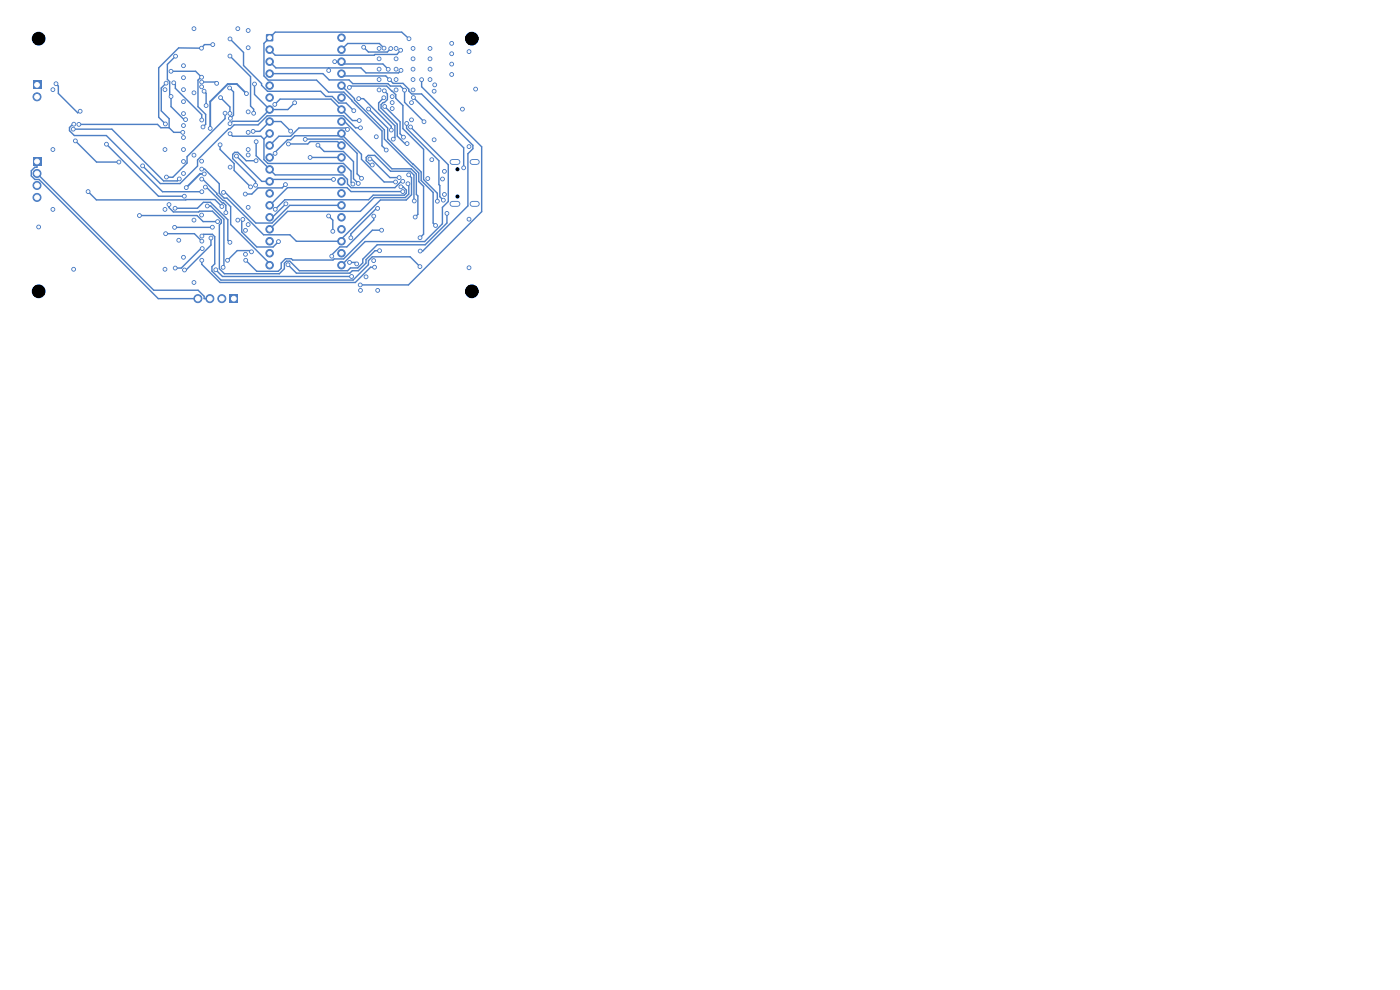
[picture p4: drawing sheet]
<svg xmlns="http://www.w3.org/2000/svg" width="297mm" height="210mm" viewBox="0 0 297 210" stroke-linecap="round" stroke-linejoin="round" font-family="sans-serif">
<path d="M7 17.2h1.7v1.7h-1.7z" fill="#4d7fc4"/>
<circle cx="7.8" cy="20.5" r=".85" fill="#4d7fc4" stroke="#4d7fc4" stroke-width=".21"/>
<path d="M56.5 7.3h1.4v1.4h-1.4z" fill="#4d7fc4"/>
<g fill="#4d7fc4" stroke="#4d7fc4" stroke-width=".21">
<circle cx="57.2" cy="10.5" r=".8"/>
<circle cx="57.2" cy="13.1" r=".8"/>
<circle cx="57.2" cy="15.6" r=".8"/>
<circle cx="57.2" cy="18.2" r=".8"/>
<circle cx="57.2" cy="20.7" r=".8"/>
<circle cx="57.2" cy="23.2" r=".8"/>
<circle cx="57.2" cy="25.8" r=".8"/>
<circle cx="57.2" cy="28.3" r=".8"/>
<circle cx="57.2" cy="30.9" r=".8"/>
<circle cx="57.2" cy="33.4" r=".8"/>
<circle cx="57.2" cy="35.9" r=".8"/>
<circle cx="57.2" cy="38.5" r=".8"/>
<circle cx="57.2" cy="41" r=".8"/>
<circle cx="57.2" cy="43.6" r=".8"/>
<circle cx="57.2" cy="46.1" r=".8"/>
<circle cx="57.2" cy="48.6" r=".8"/>
<circle cx="57.2" cy="51.2" r=".8"/>
<circle cx="57.2" cy="53.7" r=".8"/>
<circle cx="57.2" cy="56.3" r=".8"/>
<circle cx="72.4" cy="56.3" r=".8"/>
<circle cx="72.4" cy="53.7" r=".8"/>
<circle cx="72.4" cy="51.2" r=".8"/>
<circle cx="72.4" cy="48.6" r=".8"/>
<circle cx="72.4" cy="46.1" r=".8"/>
<circle cx="72.4" cy="43.6" r=".8"/>
<circle cx="72.4" cy="41" r=".8"/>
<circle cx="72.4" cy="38.5" r=".8"/>
<circle cx="72.4" cy="35.9" r=".8"/>
<circle cx="72.4" cy="33.4" r=".8"/>
<circle cx="72.4" cy="30.9" r=".8"/>
<circle cx="72.4" cy="28.3" r=".8"/>
<circle cx="72.4" cy="25.8" r=".8"/>
<circle cx="72.4" cy="23.2" r=".8"/>
<circle cx="72.4" cy="20.7" r=".8"/>
<circle cx="72.4" cy="18.2" r=".8"/>
<circle cx="72.4" cy="15.6" r=".8"/>
<circle cx="72.4" cy="13.1" r=".8"/>
<circle cx="72.4" cy="10.5" r=".8"/>
<circle cx="72.4" cy="8" r=".8"/>
</g>
<path d="M7 33.4h1.7v1.7h-1.7z" fill="#4d7fc4"/>
<g fill="#4d7fc4" stroke="#4d7fc4" stroke-width=".21">
<circle cx="7.8" cy="36.8" r=".85"/>
<circle cx="7.8" cy="39.3" r=".85"/>
<circle cx="7.8" cy="41.9" r=".85"/>
</g>
<path d="M96 34.4h1M100.2 34.4h1M96 43.2h1M100.2 43.2h1" fill="none" stroke="#4d7fc4" stroke-width="1.3"/>
<path d="M48.8 62.5h1.7v1.7h-1.7z" fill="#4d7fc4"/>
<g fill="#4d7fc4" stroke="#4d7fc4" stroke-width=".21">
<circle cx="44.5" cy="63.3" r=".85"/>
<circle cx="42" cy="63.3" r=".85"/>
<circle cx="47.1" cy="63.3" r=".85"/>
<circle cx="39.5" cy="39.8" r=".4"/>
<circle cx="44.6" cy="27.2" r=".4"/>
<circle cx="52.3" cy="19.9" r=".4"/>
<circle cx="43.3" cy="36.9" r=".4"/>
<circle cx="52.6" cy="31.7" r=".4"/>
<circle cx="91.2" cy="14.7" r=".4"/>
<circle cx="8.2" cy="48.2" r=".4"/>
<circle cx="83.2" cy="20.5" r=".4"/>
<circle cx="94.3" cy="36.3" r=".4"/>
<circle cx="87.6" cy="19.1" r=".4"/>
<circle cx="87.3" cy="21.8" r=".4"/>
<circle cx="100.9" cy="18.9" r=".4"/>
<circle cx="52.6" cy="47.6" r=".4"/>
<circle cx="52.7" cy="10.1" r=".4"/>
<circle cx="99.5" cy="56.8" r=".4"/>
<circle cx="80.4" cy="14.7" r=".4"/>
<circle cx="95.8" cy="9.2" r=".4"/>
<circle cx="87.6" cy="10.3" r=".4"/>
<circle cx="91.2" cy="16.9" r=".4"/>
<circle cx="50.4" cy="46.7" r=".4"/>
<circle cx="95.8" cy="11.4" r=".4"/>
<circle cx="92.1" cy="29.6" r=".4"/>
<circle cx="80.4" cy="19.1" r=".4"/>
<circle cx="92.2" cy="18" r=".4"/>
<circle cx="77.7" cy="58.7" r=".4"/>
<circle cx="94.3" cy="41.3" r=".4"/>
<circle cx="79.3" cy="55.3" r=".4"/>
<circle cx="91.2" cy="12.5" r=".4"/>
<circle cx="87.6" cy="12.5" r=".4"/>
<circle cx="95.8" cy="13.6" r=".4"/>
<circle cx="80.4" cy="16.9" r=".4"/>
<circle cx="84" cy="14.7" r=".4"/>
<circle cx="80.4" cy="12.5" r=".4"/>
<circle cx="84" cy="12.5" r=".4"/>
<circle cx="87.6" cy="16.9" r=".4"/>
<circle cx="84" cy="19.1" r=".4"/>
<circle cx="80.4" cy="10.3" r=".4"/>
<circle cx="50.4" cy="6.1" r=".4"/>
<circle cx="91.2" cy="10.3" r=".4"/>
<circle cx="84" cy="10.3" r=".4"/>
<circle cx="84" cy="16.9" r=".4"/>
<circle cx="41.1" cy="6.1" r=".4"/>
<circle cx="76.5" cy="61.6" r=".4"/>
<circle cx="87.6" cy="14.7" r=".4"/>
<circle cx="95.8" cy="15.8" r=".4"/>
<circle cx="99.5" cy="31.1" r=".4"/>
<circle cx="59.1" cy="51.3" r=".4"/>
<circle cx="65.8" cy="33.4" r=".4"/>
<circle cx="79" cy="35" r=".4"/>
<circle cx="51.5" cy="46.5" r=".4"/>
<circle cx="87.9" cy="42.6" r=".4"/>
<circle cx="84.7" cy="37.7" r=".4"/>
<circle cx="61.2" cy="30.5" r=".4"/>
<circle cx="60.6" cy="39.2" r=".4"/>
<circle cx="78.5" cy="33.7" r=".4"/>
<circle cx="52" cy="41.2" r=".4"/>
<circle cx="86.8" cy="8.2" r=".4"/>
<circle cx="81.9" cy="31.8" r=".4"/>
<circle cx="85" cy="10.7" r=".4"/>
<circle cx="98.4" cy="35.6" r=".4"/>
<circle cx="87.7" cy="20.7" r=".4"/>
<circle cx="85.1" cy="14.9" r=".4"/>
<circle cx="69.7" cy="15" r=".4"/>
<circle cx="85.8" cy="19.1" r=".4"/>
<circle cx="89.9" cy="25.8" r=".4"/>
<circle cx="75.7" cy="56" r=".4"/>
<circle cx="69.7" cy="45.8" r=".4"/>
<circle cx="70.6" cy="49.1" r=".4"/>
<circle cx="74.1" cy="55.7" r=".4"/>
<circle cx="58.4" cy="32.5" r=".4"/>
<circle cx="83.9" cy="38.6" r=".4"/>
<circle cx="88.1" cy="46" r=".4"/>
<circle cx="92.4" cy="47.8" r=".4"/>
<circle cx="58.3" cy="22.2" r=".4"/>
<circle cx="76.2" cy="25.6" r=".4"/>
<circle cx="78.2" cy="23.1" r=".4"/>
<circle cx="74.1" cy="18.6" r=".4"/>
<circle cx="92.8" cy="42.7" r=".4"/>
<circle cx="89.1" cy="50.4" r=".4"/>
<circle cx="82.9" cy="10.3" r=".4"/>
<circle cx="77.2" cy="10" r=".4"/>
<circle cx="89.1" cy="53.3" r=".4"/>
<circle cx="82.6" cy="16.9" r=".4"/>
<circle cx="82.4" cy="14.7" r=".4"/>
<circle cx="71" cy="13.1" r=".4"/>
<circle cx="81.5" cy="10.2" r=".4"/>
<circle cx="81.4" cy="20.7" r=".4"/>
<circle cx="83.4" cy="29.5" r=".4"/>
<circle cx="81" cy="48.8" r=".4"/>
<circle cx="52.1" cy="55.2" r=".4"/>
<circle cx="86.7" cy="37.1" r=".4"/>
<circle cx="42.8" cy="35.9" r=".4"/>
<circle cx="58.4" cy="44.4" r=".4"/>
<circle cx="48.8" cy="24.1" r=".4"/>
<circle cx="46.8" cy="20.7" r=".4"/>
<circle cx="46.7" cy="30.7" r=".4"/>
<circle cx="53.2" cy="39.6" r=".4"/>
<circle cx="85" cy="39.6" r=".4"/>
<circle cx="53.8" cy="24" r=".4"/>
<circle cx="48.8" cy="11.9" r=".4"/>
<circle cx="54.2" cy="39.3" r=".4"/>
<circle cx="54.3" cy="34.1" r=".4"/>
<circle cx="85.4" cy="40.6" r=".4"/>
<circle cx="85.4" cy="38.5" r=".4"/>
<circle cx="54.3" cy="30.1" r=".4"/>
<circle cx="48.7" cy="18.7" r=".4"/>
<circle cx="48.9" cy="25.1" r=".4"/>
<circle cx="64.8" cy="29.6" r=".4"/>
<circle cx="61.7" cy="27.8" r=".4"/>
<circle cx="76.7" cy="37.8" r=".4"/>
<circle cx="53.7" cy="27.9" r=".4"/>
<circle cx="67.4" cy="30.8" r=".4"/>
<circle cx="76" cy="38.9" r=".4"/>
<circle cx="48.8" cy="26.2" r=".4"/>
<circle cx="54" cy="17.8" r=".4"/>
<circle cx="62.5" cy="21.8" r=".4"/>
<circle cx="74.9" cy="39" r=".4"/>
<circle cx="48.8" cy="28.4" r=".4"/>
<circle cx="73.7" cy="27.5" r=".4"/>
<circle cx="70.8" cy="38.1" r=".4"/>
<circle cx="50.2" cy="33.1" r=".4"/>
<circle cx="35.3" cy="37.6" r=".4"/>
<circle cx="47.7" cy="24" r=".4"/>
<circle cx="76.1" cy="20.9" r=".4"/>
<circle cx="83" cy="27.6" r=".4"/>
<circle cx="48.8" cy="8.3" r=".4"/>
<circle cx="75.1" cy="23.5" r=".4"/>
<circle cx="38.9" cy="31.7" r=".4"/>
<circle cx="42.8" cy="45.6" r=".4"/>
<circle cx="52.6" cy="28.1" r=".4"/>
<circle cx="38.9" cy="54.6" r=".4"/>
<circle cx="52.1" cy="48.9" r=".4"/>
<circle cx="79.8" cy="29" r=".4"/>
<circle cx="99.5" cy="10.9" r=".4"/>
<circle cx="41.2" cy="19.7" r=".4"/>
<circle cx="52.1" cy="53.9" r=".4"/>
<circle cx="87.3" cy="25.4" r=".4"/>
<circle cx="80.1" cy="61.6" r=".4"/>
<circle cx="38.9" cy="34.3" r=".4"/>
<circle cx="37.9" cy="51" r=".4"/>
<circle cx="11.2" cy="31.7" r=".4"/>
<circle cx="98.1" cy="23.2" r=".4"/>
<circle cx="52.7" cy="44" r=".4"/>
<circle cx="42.8" cy="34.2" r=".4"/>
<circle cx="99.5" cy="46.5" r=".4"/>
<circle cx="38.9" cy="16.5" r=".4"/>
<circle cx="41.1" cy="32.9" r=".4"/>
<circle cx="91.6" cy="33.9" r=".4"/>
<circle cx="38.9" cy="24.1" r=".4"/>
<circle cx="41.1" cy="46.7" r=".4"/>
<circle cx="38.9" cy="29.2" r=".4"/>
<circle cx="41.2" cy="59.9" r=".4"/>
<circle cx="38.9" cy="21.6" r=".4"/>
<circle cx="11.2" cy="44.4" r=".4"/>
<circle cx="35" cy="19" r=".4"/>
<circle cx="35" cy="44.4" r=".4"/>
<circle cx="90.8" cy="37.9" r=".4"/>
<circle cx="38.9" cy="19" r=".4"/>
<circle cx="83.2" cy="21.8" r=".4"/>
<circle cx="92.1" cy="19.3" r=".4"/>
<circle cx="93.9" cy="38" r=".4"/>
<circle cx="48.8" cy="35.5" r=".4"/>
<circle cx="38.9" cy="26.6" r=".4"/>
<circle cx="52.7" cy="6.5" r=".4"/>
<circle cx="38.9" cy="36.8" r=".4"/>
<circle cx="15.6" cy="57.1" r=".4"/>
<circle cx="83.2" cy="23" r=".4"/>
<circle cx="42.8" cy="18.4" r=".4"/>
<circle cx="35" cy="31.7" r=".4"/>
<circle cx="38.9" cy="13.9" r=".4"/>
<circle cx="11.2" cy="19" r=".4"/>
<circle cx="52.7" cy="32.9" r=".4"/>
<circle cx="35" cy="57.1" r=".4"/>
<circle cx="52.6" cy="23.7" r=".4"/>
<circle cx="60.7" cy="43.2" r=".4"/>
<circle cx="85.6" cy="29.1" r=".4"/>
<circle cx="42.8" cy="38" r=".4"/>
<circle cx="80.5" cy="53.2" r=".4"/>
<circle cx="81.6" cy="22.6" r=".4"/>
<circle cx="61.1" cy="56.2" r=".4"/>
<circle cx="30.3" cy="35.2" r=".4"/>
<circle cx="76.5" cy="27.1" r=".4"/>
<circle cx="48.3" cy="55.2" r=".4"/>
<circle cx="89.4" cy="16.9" r=".4"/>
<circle cx="76.4" cy="60.4" r=".4"/>
<circle cx="53.4" cy="53.4" r=".4"/>
<circle cx="86.5" cy="39" r=".4"/>
<circle cx="39.1" cy="41.6" r=".4"/>
<circle cx="22.6" cy="30.6" r=".4"/>
<circle cx="42.8" cy="40.7" r=".4"/>
<circle cx="15.7" cy="26.3" r=".4"/>
<circle cx="38" cy="38" r=".4"/>
<circle cx="15.5" cy="27.4" r=".4"/>
<circle cx="25.2" cy="34.4" r=".4"/>
<circle cx="16" cy="29.9" r=".4"/>
<circle cx="39.1" cy="57.3" r=".4"/>
<circle cx="44.8" cy="50.5" r=".4"/>
<circle cx="35.1" cy="49.6" r=".4"/>
<circle cx="42.8" cy="51.2" r=".4"/>
<circle cx="42.7" cy="10.2" r=".4"/>
<circle cx="35.1" cy="26.3" r=".4"/>
<circle cx="45.1" cy="9.5" r=".4"/>
<circle cx="43.3" cy="19.3" r=".4"/>
<circle cx="43.7" cy="22.4" r=".4"/>
<circle cx="36.3" cy="20.5" r=".4"/>
<circle cx="39.4" cy="25.4" r=".4"/>
<circle cx="37.2" cy="11.9" r=".4"/>
<circle cx="36.9" cy="17.6" r=".4"/>
<circle cx="42.8" cy="25.5" r=".4"/>
<circle cx="43.1" cy="26.9" r=".4"/>
<circle cx="42.8" cy="16.4" r=".4"/>
<circle cx="36.3" cy="15.1" r=".4"/>
<circle cx="35.2" cy="17.6" r=".4"/>
<circle cx="38.8" cy="28.1" r=".4"/>
<circle cx="16.7" cy="26.4" r=".4"/>
<circle cx="46" cy="17.7" r=".4"/>
<circle cx="17" cy="23.6" r=".4"/>
<circle cx="42.8" cy="17.4" r=".4"/>
<circle cx="11.9" cy="17.8" r=".4"/>
<circle cx="86.3" cy="26.2" r=".4"/>
<circle cx="94.1" cy="42.5" r=".4"/>
<circle cx="35.9" cy="43.4" r=".4"/>
<circle cx="94.8" cy="45.3" r=".4"/>
<circle cx="48.8" cy="51.4" r=".4"/>
<circle cx="37.1" cy="44.2" r=".4"/>
<circle cx="42.9" cy="52.7" r=".4"/>
<circle cx="37.2" cy="56.9" r=".4"/>
<circle cx="47.1" cy="43.8" r=".4"/>
<circle cx="18.7" cy="40.6" r=".4"/>
<circle cx="46.2" cy="47" r=".4"/>
<circle cx="29.6" cy="45.7" r=".4"/>
<circle cx="79.5" cy="56.7" r=".4"/>
<circle cx="81.5" cy="19.3" r=".4"/>
<circle cx="42.8" cy="55.2" r=".4"/>
<circle cx="86.4" cy="30.5" r=".4"/>
<circle cx="43.6" cy="39.7" r=".4"/>
<circle cx="47.9" cy="45.1" r=".4"/>
<circle cx="87.1" cy="26.9" r=".4"/>
<circle cx="37" cy="48.2" r=".4"/>
<circle cx="47.4" cy="40.8" r=".4"/>
<circle cx="45.1" cy="48.2" r=".4"/>
<circle cx="42.8" cy="50.1" r=".4"/>
<circle cx="89.1" cy="56.6" r=".4"/>
<circle cx="70.4" cy="54.4" r=".4"/>
<circle cx="79.3" cy="45.8" r=".4"/>
<circle cx="45.8" cy="57.2" r=".4"/>
<circle cx="74.6" cy="58.7" r=".4"/>
<circle cx="80.1" cy="44.2" r=".4"/>
<circle cx="74.4" cy="50.4" r=".4"/>
<circle cx="44" cy="43.7" r=".4"/>
<circle cx="47.3" cy="56.7" r=".4"/>
</g>
<path d="M52.3 19.9l-2.1-2.1h-1.9l-3.7 3.7v5.7M43.3 36.9h-.9l-2.9 2.9" fill="none" stroke="#4d7fc4" stroke-width=".4"/>
<g fill="none" stroke="#4d7fc4" stroke-width=".3">
<path d="M11.9 17.8l.5 .5v1.5l4.1 4.1 .5-.3M35.2 17.6l-1 1.1v4.8l1.7 1.7v1.9M36.3 15.1h5.2l1.3 1.3-.8 .6v5.6l1.6 1.7v2.1l-.5 .5M36.3 15.1h.1M36.9 17.6l.3 .3M37.2 17.9h.1M37.2 17.9v.8l5.6 5.6v1.2M37.2 11.9l-1.7 1.8v3.1l.5 .5v2.9l.3 .3v2.1l2.7 2.8h.4M42.8 17.4h2.9l.3 .3M43.3 19.3l.4 .5v2.6M45.1 9.5h-1.7l-.7 .7h-4.8l-4.2 4.2v10.5l1.4 1.4M48.7 18.7l.8 .8v4.9l-.6 .7"/>
<path d="M48.8 11.9l4.4 4.4v6.2l.6 .7v.8M48.8 8.3l2.9 2.8v2.8l3.8 3.8v.4l1.3 1.3h11.2l1.1 1.1h1.4l1.4 1.4h1.5l1.7 1.6M54 17.8v2.2l3.2 3.2M57.2 10.5l1.2 1.2h21l.2-.2h4.6l.8-.8M57.2 13.1l1.3 1.3h18.1l1 1.1h6.9l.6-.6M57.2 15.6h11.3l1.3 1.4h4.3l.7 .7h7.5l.5 .6h2.2l.8 .8v2.6l4.1 4.1M69.7 14.4v.6M71 13.1h1.4l.5 .5h8.3l1.2 1.1M72.4 18.2l2.8 2.7v.3l6.4 6.4v1.9l7.2 7.2v1.8l1.1 1v10.2l-.8 .7M72.4 15.6l.5 .5h8.9l1.6 1.6h2.1l1.2 1.2v.4l.7 .6h2l10.9 10.9v.7l-1 1.1v11.1l-9.6 9.6h-.6M74.1 18.6l.3-.3h7.6l2 1.8v.8l1.5 1.5v4.9l4.4 4.4v6.4l2.9 2.9v1.7M77.2 10l1 1h4l.7-.7"/>
<path d="M81.5 10.2l-1-1h-6.7l-1.4 1.3M81.5 19.3l.7 .6v1.2l-1.4 1.1v.7l3.5 3.5v2.5l1.6 1.6h.5M86.8 8.2l-1.6-1.4h-26.8l-2.4 2.4v6.9l.9 .9h10.3l2.5 2.5h3.2l8.1 8.3v3.1l.9 .9M89.4 16.9v1.5l12.8 12.7v13.8l-15.6 15.5h-10.2M7.9 34.3v1.2h-.5l-.8 .7v1.1l.8 .8h.9l25.3 25.3h8.4M7.9 36.8l24.7 24.8h9.4l1.3 1.2v.6h1.2M15.5 27.4h8.2l11 11h2.9l.4-.4M15.7 26.3h-.3l-.7 .7v.7l1.1 1.1h6.8l11.9 11.9h8.3M16 29.9l4.5 4.5h4.7M16.7 26.4h16.7l.7 .7h1.8M22.6 30.6l11 11h5.5M25.2 34.4h.1"/>
<path d="M35.9 27.1l1 1h1.9M42.8 35.9h.6l3.1 3.1v2l1 1h.6l7.8 7.8h5.6l1.4 1.4h9.5v-.5l8.3-8.3h5.5l1.1-1.1v-3.6l-.6-.6M42.8 38h.2l3 3v.2l1.3 1.3h.3l1.3 1.3v3.8l8.3 8.3v.4M43.6 39.7h.2l3.3 3.3h.3l.5 .5v1.6M46.7 30.7v1l3 3v1.5l3.5 3.4M46.8 20.7l2 2v1.4M47.7 24v1.2l-8 8v1.4l-3.1 3h-1.3M48.8 28.4l.5 .5h6.1l.6 .6M50.2 33.1l5.3 5.4h1.7l.4-.4h13.2M54.3 34.1h-2.1l-1.8-1.8h-.6l-.4 .5v.8l4.8 4.9v.8M54.3 34.1h.1M54.3 30.1v2.9l4.1 4.1h14.4l.9 1v.9l.8 .8h9.3l1.3-1.3h.3"/>
<path d="M56 29.5v4.3l.8 .9h16.1l1.6 1.6v2.4l.4 .3M57.2 23.2l-2.5 2.5h-5.4l-.5 .5M57.2 35.9h.1M57.2 28.3l-1.2 1.2M58.3 22.2l1.1-1.2h10.8l4.6 4.6h1.4M58.4 32.5v-.2l2.6-2.6h.7l.8-.9h10.3l3.9 3.9v1.1l4.8 4.8h2.4M60.6 39.2l-.7 .7h-5.2l-1.3 1.3h-1.4M61.2 30.5h4.1l.5-.5h5.8l.8 .9M61.7 27.8l-2.1-2h-2.4l-2.1 2.1h-1.4M62.5 21.8l-1.4 1.4h-3.9M64.8 29.6l7.9-.1 3.1 3v4.4l.9 .9M65.8 33.4h6.6"/>
<path d="M67.4 30.8l1.4 1.3h4l2.2 2.2v3.6l1 1M72.4 28.3v.5M72.4 25.8h.7l10 10h4.1l1.1 1.1v4.3l.3 .4v3.9l-.5 .5M73.7 27.5l-.3-.3h-10l-1.7 1.7h-2.5l-2 2M76.1 20.9h1l5.9 5.9v.8M76.5 27.1h-1.1l-2.5-2.5h-16.2l-1.9 1.9h-5.1l-.9 .8h-.3l-6.6 6.6v1.3l-3.7 3.7h-4.2l-3.7-3.7M78.2 23.1l4 4.1v2.3l7.2 7v1.8l2.5 2.5v6.5l.5 .5M78.5 33.7h.3l3.9 4h2M79 35h-.4l-.9-.9v-.7l.4-.4h1.4l3.4 3.3h4.1l.8 .8 .1 5.5M81.4 20.7l-1.1 1.1v1.4l3.5 3.5v2.5l-.4 .3M81.6 22.6l3.3 3.2v2.6l.7 .7M84.7 37.7h.1"/>
<path d="M85 39.6h.5l.7 .7v.7l-.4 .4h-6.6l-1 1h-17.8l-2 2M86.3 26.2l-.1 1 6.9 6.9v5.1l.2 .2v2.3l.8 .8M86.5 39l.2 .2v2l-.7 .7h-6.6l-2.9 2.9h-15.5l-3.8 3.8M87.1 26.9l8 8.1v7.7l-1.2 1.3v3.5l-3.8 3.7h-12.6l-5.1 5.1M87.7 20.7l10.7 10.7v4.2M18.7 40.6l1.8 1.8 25.1-.1 1.5 1.5M29.6 45.7h12.2l1.3 1.3h3.1M35.1 49.6h6.1l1.6 1.6M35.9 43.4v.6l.9 1 8.3-.2 1.9 1.9v.6l-.5 .4v9.3l1.1 1.1h11.7l1-1.1v-1.2l.5-.4h.7l2 2h10.2l.6-.6h1.6l1.1-1v-.8l3-3.1h10.2l4.6-4.6v-2M37 48.2h8M37.1 44.2h4.8l1.3-1.3h1.4l3.7 3.7v4.4l.5 .4M39.1 41.6h.1"/>
<path d="M42.8 55.2v.9l3.9 3.8h28.7l3.2-3.2h.9M42.8 40.7h.1M42.8 50.1l.4-.4h1.9l.5 .5v5.8l-.6 .6v.9l1.9 1.9h28l3.3-3.2v-.9l.8-.8h8l2.1 2.1M42.9 52.7h-.3l-4.1 4.2h-1.3M44 43.7h.7l2.8 2.8v10.1l-.2 .1M44.8 50.5v1.5l-5.3 5.3h-.4M45.1 48.2h-.1M45.8 57.2l1.4 1.5h27.4M47.4 40.8h.4l6.5 6.5h3.4l3.8-3.7h10.9M47.9 45.1h.1M51.5 46.5l-.2 .3v2.4l3.2 3.2h3.4l1.2-1.1M53.4 53.4l-.3-.2h-2.8l-2 2"/>
<path d="M57.2 43.6h.1M60.7 43.2l-2.9 2.9h-.6M69.7 45.8l.9 .9v2.4M74.1 55.7h1.3l.3 .3M79.3 45.8v.9l-5.7 5.7h-1.5l-1.7 1.7v.3M80.1 44.2h-.2l-5.5 5.4v.8M80.5 53.2h-1l-1.8 1.9v.7l-1.7 1.6h-1.3l-.5 .5h-11.3l-1.8-1.7M81 48.8h-2l-6.1 6.1h-2l-.3 .3h-8.5l-.3-.3h-1.2l-.9 .9v1.1l-.7 .6h-4.5l-2.4-2.3M85.4 40.6h-10.9l-.9-.8h-12.6l-3.8 3.8"/>
</g>
<g fill="#fff" stroke="#fff" stroke-width=".21">
<circle cx="39.5" cy="39.8" r=".2"/>
<circle cx="44.6" cy="27.2" r=".2"/>
<circle cx="52.3" cy="19.9" r=".2"/>
<circle cx="43.3" cy="36.9" r=".2"/>
<circle cx="52.6" cy="31.7" r=".2"/>
<circle cx="91.2" cy="14.7" r=".2"/>
<circle cx="8.2" cy="48.2" r=".2"/>
<circle cx="83.2" cy="20.5" r=".2"/>
<circle cx="94.3" cy="36.4" r=".2"/>
<circle cx="87.6" cy="19.1" r=".2"/>
<circle cx="87.3" cy="21.8" r=".2"/>
<circle cx="100.9" cy="18.9" r=".2"/>
<circle cx="52.6" cy="47.6" r=".2"/>
<circle cx="52.6" cy="10.1" r=".2"/>
<circle cx="99.5" cy="56.8" r=".2"/>
<circle cx="80.4" cy="14.7" r=".2"/>
<circle cx="95.8" cy="9.2" r=".2"/>
<circle cx="87.6" cy="10.3" r=".2"/>
<circle cx="91.2" cy="16.9" r=".2"/>
<circle cx="50.5" cy="46.7" r=".2"/>
<circle cx="95.8" cy="11.4" r=".2"/>
<circle cx="92.1" cy="29.7" r=".2"/>
<circle cx="80.4" cy="19.1" r=".2"/>
<circle cx="92.2" cy="18" r=".2"/>
<circle cx="77.6" cy="58.7" r=".2"/>
<circle cx="94.3" cy="41.2" r=".2"/>
<circle cx="79.3" cy="55.3" r=".2"/>
<circle cx="91.2" cy="12.5" r=".2"/>
<circle cx="87.6" cy="12.5" r=".2"/>
<circle cx="95.8" cy="13.6" r=".2"/>
<circle cx="80.4" cy="16.9" r=".2"/>
<circle cx="84" cy="14.7" r=".2"/>
<circle cx="80.4" cy="12.5" r=".2"/>
<circle cx="84" cy="12.5" r=".2"/>
<circle cx="87.6" cy="16.9" r=".2"/>
<circle cx="84" cy="19.1" r=".2"/>
<circle cx="80.4" cy="10.3" r=".2"/>
<circle cx="50.5" cy="6.1" r=".2"/>
<circle cx="91.2" cy="10.3" r=".2"/>
<circle cx="84" cy="10.3" r=".2"/>
<circle cx="84" cy="16.9" r=".2"/>
<circle cx="41.1" cy="6.1" r=".2"/>
<circle cx="76.5" cy="61.6" r=".2"/>
<circle cx="87.6" cy="14.7" r=".2"/>
<circle cx="95.8" cy="15.8" r=".2"/>
<circle cx="99.5" cy="31.1" r=".2"/>
<circle cx="59.1" cy="51.3" r=".2"/>
<circle cx="65.8" cy="33.4" r=".2"/>
<circle cx="79" cy="35" r=".2"/>
<circle cx="51.5" cy="46.5" r=".2"/>
<circle cx="87.9" cy="42.6" r=".2"/>
<circle cx="84.7" cy="37.7" r=".2"/>
<circle cx="61.2" cy="30.5" r=".2"/>
<circle cx="60.6" cy="39.2" r=".2"/>
<circle cx="78.5" cy="33.7" r=".2"/>
<circle cx="52" cy="41.2" r=".2"/>
<circle cx="86.8" cy="8.2" r=".2"/>
<circle cx="81.9" cy="31.8" r=".2"/>
<circle cx="85" cy="10.7" r=".2"/>
<circle cx="98.4" cy="35.6" r=".2"/>
<circle cx="87.7" cy="20.7" r=".2"/>
<circle cx="85.1" cy="14.9" r=".2"/>
<circle cx="69.7" cy="15" r=".2"/>
<circle cx="85.8" cy="19.1" r=".2"/>
<circle cx="89.9" cy="25.8" r=".2"/>
<circle cx="75.7" cy="56" r=".2"/>
<circle cx="69.7" cy="45.8" r=".2"/>
<circle cx="70.6" cy="49.1" r=".2"/>
<circle cx="74.1" cy="55.7" r=".2"/>
<circle cx="58.4" cy="32.5" r=".2"/>
<circle cx="83.9" cy="38.6" r=".2"/>
<circle cx="88.1" cy="46" r=".2"/>
<circle cx="92.4" cy="47.8" r=".2"/>
<circle cx="58.3" cy="22.2" r=".2"/>
<circle cx="76.2" cy="25.6" r=".2"/>
<circle cx="78.2" cy="23.1" r=".2"/>
<circle cx="74.1" cy="18.6" r=".2"/>
<circle cx="92.8" cy="42.7" r=".2"/>
<circle cx="89.1" cy="50.4" r=".2"/>
<circle cx="82.9" cy="10.3" r=".2"/>
<circle cx="77.2" cy="10" r=".2"/>
<circle cx="89.1" cy="53.3" r=".2"/>
<circle cx="82.6" cy="16.9" r=".2"/>
<circle cx="82.4" cy="14.7" r=".2"/>
<circle cx="71" cy="13.1" r=".2"/>
<circle cx="81.5" cy="10.2" r=".2"/>
<circle cx="81.4" cy="20.7" r=".2"/>
<circle cx="83.4" cy="29.5" r=".2"/>
<circle cx="81" cy="48.8" r=".2"/>
<circle cx="52.1" cy="55.2" r=".2"/>
<circle cx="86.7" cy="37.1" r=".2"/>
<circle cx="42.8" cy="35.9" r=".2"/>
<circle cx="58.4" cy="44.4" r=".2"/>
<circle cx="48.8" cy="24.1" r=".2"/>
<circle cx="46.8" cy="20.7" r=".2"/>
<circle cx="46.7" cy="30.7" r=".2"/>
<circle cx="53.2" cy="39.6" r=".2"/>
<circle cx="85" cy="39.6" r=".2"/>
<circle cx="53.8" cy="24" r=".2"/>
<circle cx="48.8" cy="11.9" r=".2"/>
<circle cx="54.2" cy="39.3" r=".2"/>
<circle cx="54.3" cy="34.1" r=".2"/>
<circle cx="85.4" cy="40.6" r=".2"/>
<circle cx="85.4" cy="38.5" r=".2"/>
<circle cx="54.3" cy="30.1" r=".2"/>
<circle cx="48.7" cy="18.7" r=".2"/>
<circle cx="48.9" cy="25.1" r=".2"/>
<circle cx="64.8" cy="29.6" r=".2"/>
<circle cx="61.7" cy="27.8" r=".2"/>
<circle cx="76.7" cy="37.8" r=".2"/>
<circle cx="53.7" cy="27.9" r=".2"/>
<circle cx="67.4" cy="30.8" r=".2"/>
<circle cx="76" cy="38.9" r=".2"/>
<circle cx="48.8" cy="26.2" r=".2"/>
<circle cx="54" cy="17.8" r=".2"/>
<circle cx="62.5" cy="21.8" r=".2"/>
<circle cx="74.9" cy="39" r=".2"/>
<circle cx="48.8" cy="28.4" r=".2"/>
<circle cx="73.7" cy="27.5" r=".2"/>
<circle cx="70.8" cy="38.1" r=".2"/>
<circle cx="50.2" cy="33.1" r=".2"/>
<circle cx="35.3" cy="37.6" r=".2"/>
<circle cx="47.7" cy="24" r=".2"/>
<circle cx="76.1" cy="20.9" r=".2"/>
<circle cx="83" cy="27.6" r=".2"/>
<circle cx="48.8" cy="8.3" r=".2"/>
<circle cx="75.1" cy="23.5" r=".2"/>
<circle cx="38.9" cy="31.7" r=".2"/>
<circle cx="42.8" cy="45.6" r=".2"/>
<circle cx="52.6" cy="28.1" r=".2"/>
<circle cx="38.9" cy="54.6" r=".2"/>
<circle cx="52.1" cy="48.9" r=".2"/>
<circle cx="79.8" cy="29" r=".2"/>
<circle cx="99.5" cy="11" r=".2"/>
<circle cx="41.1" cy="19.7" r=".2"/>
<circle cx="52.1" cy="53.9" r=".2"/>
<circle cx="87.3" cy="25.4" r=".2"/>
<circle cx="80.1" cy="61.6" r=".2"/>
<circle cx="38.9" cy="34.3" r=".2"/>
<circle cx="37.9" cy="51" r=".2"/>
<circle cx="11.2" cy="31.7" r=".2"/>
<circle cx="98.1" cy="23.1" r=".2"/>
<circle cx="52.6" cy="44" r=".2"/>
<circle cx="42.8" cy="34.2" r=".2"/>
<circle cx="99.5" cy="46.5" r=".2"/>
<circle cx="38.9" cy="16.5" r=".2"/>
<circle cx="41.1" cy="32.9" r=".2"/>
<circle cx="91.6" cy="33.9" r=".2"/>
<circle cx="38.9" cy="24.1" r=".2"/>
<circle cx="41.1" cy="46.7" r=".2"/>
<circle cx="38.9" cy="29.2" r=".2"/>
<circle cx="41.1" cy="59.9" r=".2"/>
<circle cx="38.9" cy="21.6" r=".2"/>
<circle cx="11.2" cy="44.4" r=".2"/>
<circle cx="35" cy="19" r=".2"/>
<circle cx="35" cy="44.4" r=".2"/>
<circle cx="90.7" cy="37.9" r=".2"/>
<circle cx="38.9" cy="19" r=".2"/>
<circle cx="83.2" cy="21.8" r=".2"/>
<circle cx="92.1" cy="19.4" r=".2"/>
<circle cx="93.9" cy="38" r=".2"/>
<circle cx="48.8" cy="35.5" r=".2"/>
<circle cx="38.9" cy="26.6" r=".2"/>
<circle cx="52.6" cy="6.5" r=".2"/>
<circle cx="38.9" cy="36.8" r=".2"/>
<circle cx="15.6" cy="57.1" r=".2"/>
<circle cx="83.2" cy="23" r=".2"/>
<circle cx="42.8" cy="18.4" r=".2"/>
<circle cx="35" cy="31.7" r=".2"/>
<circle cx="38.9" cy="13.9" r=".2"/>
<circle cx="11.2" cy="19" r=".2"/>
<circle cx="52.6" cy="32.9" r=".2"/>
<circle cx="35" cy="57.1" r=".2"/>
<circle cx="52.6" cy="23.7" r=".2"/>
<circle cx="60.7" cy="43.2" r=".2"/>
<circle cx="85.6" cy="29.1" r=".2"/>
<circle cx="42.8" cy="38" r=".2"/>
<circle cx="80.5" cy="53.2" r=".2"/>
<circle cx="81.6" cy="22.6" r=".2"/>
<circle cx="61.1" cy="56.2" r=".2"/>
<circle cx="30.3" cy="35.2" r=".2"/>
<circle cx="76.5" cy="27.1" r=".2"/>
<circle cx="48.3" cy="55.2" r=".2"/>
<circle cx="89.4" cy="16.9" r=".2"/>
<circle cx="76.4" cy="60.4" r=".2"/>
<circle cx="53.4" cy="53.4" r=".2"/>
<circle cx="86.5" cy="39" r=".2"/>
<circle cx="39.1" cy="41.6" r=".2"/>
<circle cx="22.6" cy="30.6" r=".2"/>
<circle cx="42.8" cy="40.7" r=".2"/>
<circle cx="15.7" cy="26.3" r=".2"/>
<circle cx="38" cy="38" r=".2"/>
<circle cx="15.5" cy="27.4" r=".2"/>
<circle cx="25.2" cy="34.4" r=".2"/>
<circle cx="16" cy="29.9" r=".2"/>
<circle cx="39.1" cy="57.3" r=".2"/>
<circle cx="44.8" cy="50.5" r=".2"/>
<circle cx="35.1" cy="49.6" r=".2"/>
<circle cx="42.8" cy="51.2" r=".2"/>
<circle cx="42.7" cy="10.2" r=".2"/>
<circle cx="35.1" cy="26.3" r=".2"/>
<circle cx="45.1" cy="9.5" r=".2"/>
<circle cx="43.3" cy="19.3" r=".2"/>
<circle cx="43.7" cy="22.4" r=".2"/>
<circle cx="36.3" cy="20.5" r=".2"/>
<circle cx="39.4" cy="25.4" r=".2"/>
<circle cx="37.2" cy="11.9" r=".2"/>
<circle cx="36.9" cy="17.6" r=".2"/>
<circle cx="42.8" cy="25.5" r=".2"/>
<circle cx="43.1" cy="26.9" r=".2"/>
<circle cx="42.8" cy="16.4" r=".2"/>
<circle cx="36.3" cy="15.1" r=".2"/>
<circle cx="35.2" cy="17.6" r=".2"/>
<circle cx="38.8" cy="28.1" r=".2"/>
<circle cx="16.7" cy="26.4" r=".2"/>
<circle cx="46" cy="17.7" r=".2"/>
<circle cx="17" cy="23.6" r=".2"/>
<circle cx="42.8" cy="17.4" r=".2"/>
<circle cx="11.9" cy="17.8" r=".2"/>
<circle cx="86.3" cy="26.2" r=".2"/>
<circle cx="94.1" cy="42.5" r=".2"/>
<circle cx="35.9" cy="43.4" r=".2"/>
<circle cx="94.8" cy="45.3" r=".2"/>
<circle cx="48.8" cy="51.4" r=".2"/>
<circle cx="37.1" cy="44.2" r=".2"/>
<circle cx="42.9" cy="52.7" r=".2"/>
<circle cx="37.2" cy="56.9" r=".2"/>
<circle cx="47.1" cy="43.8" r=".2"/>
<circle cx="18.7" cy="40.6" r=".2"/>
<circle cx="46.2" cy="47" r=".2"/>
<circle cx="29.6" cy="45.7" r=".2"/>
<circle cx="79.5" cy="56.7" r=".2"/>
<circle cx="81.5" cy="19.3" r=".2"/>
<circle cx="42.8" cy="55.2" r=".2"/>
<circle cx="86.4" cy="30.5" r=".2"/>
<circle cx="43.6" cy="39.7" r=".2"/>
<circle cx="47.9" cy="45.1" r=".2"/>
<circle cx="87.1" cy="26.9" r=".2"/>
<circle cx="37" cy="48.2" r=".2"/>
<circle cx="47.4" cy="40.8" r=".2"/>
<circle cx="45.1" cy="48.2" r=".2"/>
<circle cx="42.8" cy="50.1" r=".2"/>
<circle cx="89.1" cy="56.6" r=".2"/>
<circle cx="70.4" cy="54.4" r=".2"/>
<circle cx="79.3" cy="45.8" r=".2"/>
<circle cx="45.8" cy="57.2" r=".2"/>
<circle cx="74.6" cy="58.7" r=".2"/>
<circle cx="80.1" cy="44.2" r=".2"/>
<circle cx="74.4" cy="50.4" r=".2"/>
<circle cx="44" cy="43.7" r=".2"/>
<circle cx="47.3" cy="56.7" r=".2"/>
<circle cx="7.8" cy="18" r=".5"/>
<circle cx="7.8" cy="20.5" r=".5"/>
<circle cx="57.2" cy="8" r=".4"/>
<circle cx="57.2" cy="10.5" r=".4"/>
<circle cx="57.2" cy="13.1" r=".4"/>
<circle cx="57.2" cy="15.6" r=".4"/>
<circle cx="57.2" cy="18.2" r=".4"/>
<circle cx="57.2" cy="20.7" r=".4"/>
<circle cx="57.2" cy="23.2" r=".4"/>
<circle cx="57.2" cy="25.8" r=".4"/>
<circle cx="57.2" cy="28.3" r=".4"/>
<circle cx="57.2" cy="30.9" r=".4"/>
<circle cx="57.2" cy="33.4" r=".4"/>
<circle cx="57.2" cy="35.9" r=".4"/>
<circle cx="57.2" cy="38.5" r=".4"/>
<circle cx="57.2" cy="41" r=".4"/>
<circle cx="57.2" cy="43.6" r=".4"/>
<circle cx="57.2" cy="46.1" r=".4"/>
<circle cx="57.2" cy="48.6" r=".4"/>
<circle cx="57.2" cy="51.2" r=".4"/>
<circle cx="57.2" cy="53.7" r=".4"/>
<circle cx="57.2" cy="56.3" r=".4"/>
<circle cx="72.4" cy="56.3" r=".4"/>
<circle cx="72.4" cy="53.7" r=".4"/>
<circle cx="72.4" cy="51.2" r=".4"/>
<circle cx="72.4" cy="48.6" r=".4"/>
<circle cx="72.4" cy="46.1" r=".4"/>
<circle cx="72.4" cy="43.6" r=".4"/>
<circle cx="72.4" cy="41" r=".4"/>
<circle cx="72.4" cy="38.5" r=".4"/>
<circle cx="72.4" cy="35.9" r=".4"/>
<circle cx="72.4" cy="33.4" r=".4"/>
<circle cx="72.4" cy="30.9" r=".4"/>
<circle cx="72.4" cy="28.3" r=".4"/>
<circle cx="72.4" cy="25.8" r=".4"/>
<circle cx="72.4" cy="23.2" r=".4"/>
<circle cx="72.4" cy="20.7" r=".4"/>
<circle cx="72.4" cy="18.2" r=".4"/>
<circle cx="72.4" cy="15.6" r=".4"/>
<circle cx="72.4" cy="13.1" r=".4"/>
<circle cx="72.4" cy="10.5" r=".4"/>
<circle cx="72.4" cy="8" r=".4"/>
<circle cx="7.8" cy="34.3" r=".5"/>
<circle cx="7.8" cy="36.8" r=".5"/>
<circle cx="7.8" cy="39.3" r=".5"/>
<circle cx="7.8" cy="41.9" r=".5"/>
<circle cx="49.6" cy="63.4" r=".5"/>
<circle cx="44.5" cy="63.4" r=".5"/>
<circle cx="42" cy="63.4" r=".5"/>
<circle cx="47.1" cy="63.4" r=".5"/>
</g>
<g fill="#000" stroke="#000" stroke-width=".21">
<circle cx="8.2" cy="8.2" r="1.35"/>
<circle cx="100.1" cy="8.2" r="1.35"/>
<circle cx="97" cy="35.9" r=".33"/>
<circle cx="97" cy="41.7" r=".33"/>
<circle cx="8.2" cy="61.8" r="1.35"/>
<circle cx="100.1" cy="61.8" r="1.35"/>
</g>
<path d="M96 34.4h1M100.2 34.4h1M96 43.2h1M100.2 43.2h1" fill="none" stroke="#fff" stroke-width=".85"/>
</svg>
